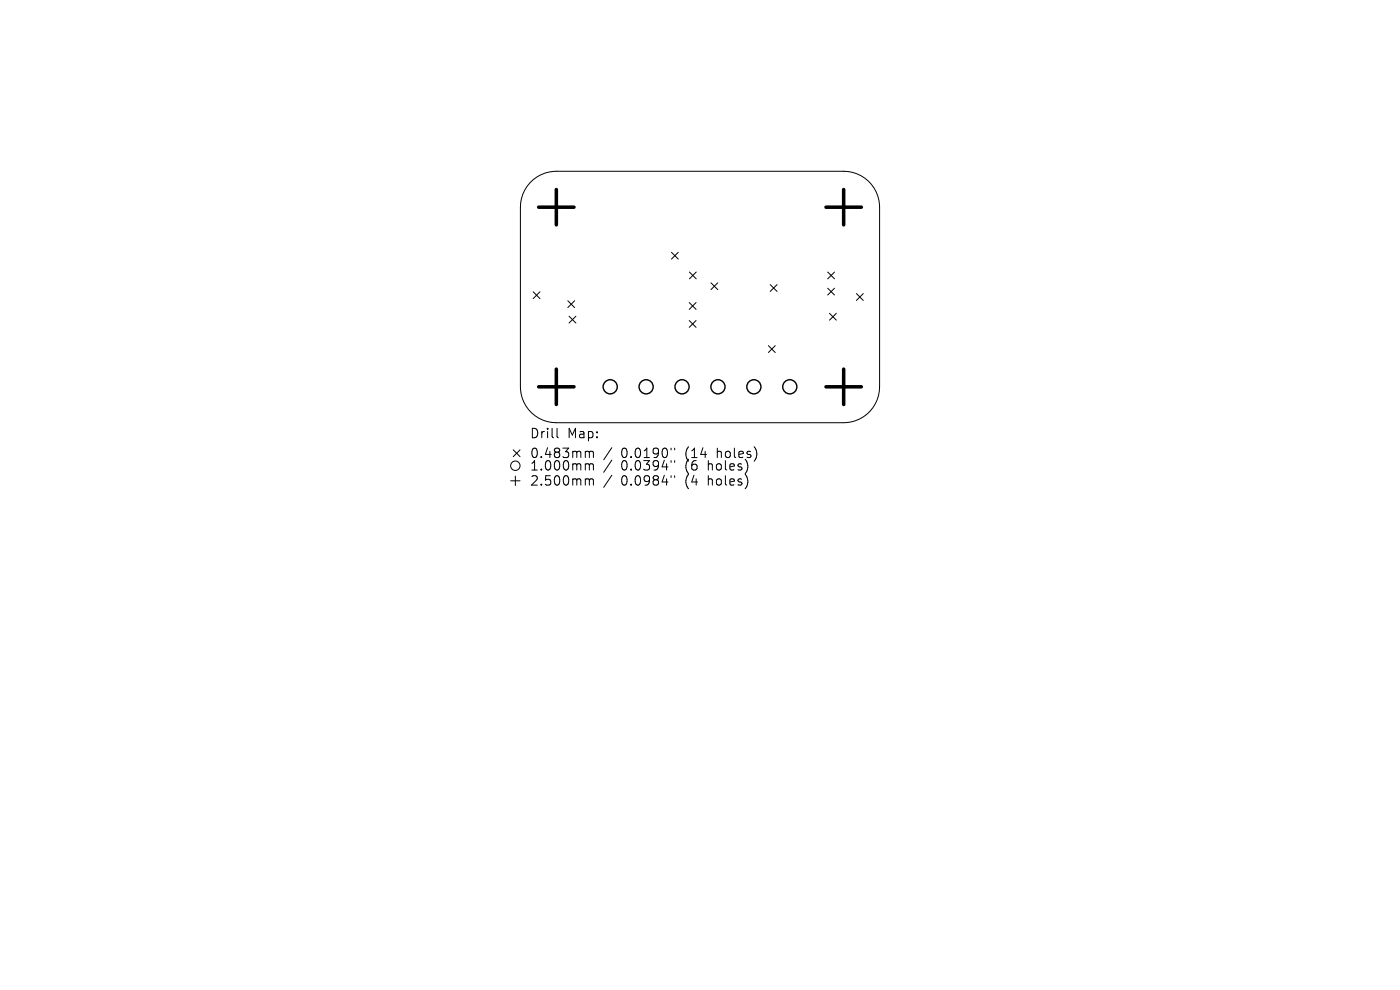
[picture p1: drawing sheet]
<svg xmlns="http://www.w3.org/2000/svg" width="297mm" height="210mm" viewBox="0 0 297 210" stroke-linecap="round" stroke-linejoin="round" font-family="sans-serif">
<defs><g id="words">
<g font-size="2.8">
<text x="112.3" y="93.2">Drill</text>
<text x="120.3" y="93.2">Map:</text>
<text x="112.3" y="97.4">0.483mm</text>
<text x="112.3" y="100.1">1.000mm</text>
<text x="131.8" y="97.4">0.0190&quot;</text>
<text x="131.8" y="100.1">0.0394&quot;</text>
<text x="145.5" y="97.4">(14</text>
<text x="145.5" y="100.1">(6</text>
<text x="150.5" y="100.1">holes)</text>
<text x="152.4" y="97.4">holes)</text>
<text x="112.3" y="103.3">2.500mm</text>
<text x="131.8" y="103.3">0.0984&quot;</text>
<text x="145.5" y="103.3">(4</text>
<text x="150.5" y="103.3">holes)</text>
</g>
</g></defs>
<g fill="none" stroke="#000" stroke-width=".21">
<path d="M112.5 38.7a7.6 7.6 0 0 1 5.5-2.4h61a7.6 7.6 0 0 1 7.6 7.7v38.1a7.6 7.6 0 0 1-7.6 7.6h-61a7.6 7.6 0 0 1-7.6-7.6v-38.1a7.6 7.6 0 0 1 2.1-5.3zM142.4 53.5l1.5 1.5M143.9 53.5l-1.5 1.5M146.3 57.7l1.4 1.5M147.7 57.7l-1.4 1.5M150.8 60l1.5 1.4M152.3 60l-1.5 1.4M175.6 57.7l1.4 1.5M177 57.7l-1.4 1.5M113.1 61.9l1.5 1.4M114.6 61.9l-1.5 1.4M120.5 63.8l1.4 1.5"/>
<path d="M120.7 67.1l1.5 1.4M121.9 63.8l-1.4 1.5M122.2 67.1l-1.5 1.4M146.2 64.2l1.5 1.4M146.2 68l1.5 1.4M147.7 64.2l-1.5 1.4M147.7 68l-1.5 1.4M163 73.3l1.5 1.5M163.4 60.4l1.4 1.4M164.5 73.3l-1.5 1.5M164.8 60.4l-1.4 1.4M175.6 61.1l1.4 1.5"/>
<path d="M176 66.5l1.4 1.4M177 61.1l-1.4 1.5M177.4 66.5l-1.4 1.4M181.7 62.3l1.4 1.4M183.1 62.3l-1.4 1.4M108.9 95.4l1.4 1.5M110.3 95.4l-1.4 1.5M118.2 90.9v1.7l.3 .3M124.5 95.7l.4 .1 .1 .2M124.5 98.4h.2l.3 .3M125 96l.3-.3 .5 .1 .1 1.3M125 96v1.1"/>
<path d="M125 98.7v1M125 98.7l.3-.3 .5 .1 .1 1.2M129.8 95l-1.7 2.5M129.8 97.6l-1.7 2.6M142.4 95.1v.3M142.4 97.7v.4M143.1 95.1v.3M143.1 97.7v.4M108.3 102h2M109.3 101v2M124.5 101.6h.2l.3 .3M125 101.9v1"/>
<path d="M125 101.9l.3-.3 .5 .1 .1 1.2M129.8 100.8l-1.7 2.6M142.4 100.9v.4M143.1 100.9v.4"/>
<circle cx="109.3" cy="98.8" r="1"/>
</g>
<g fill="none" stroke="#000" stroke-width=".3">
<circle cx="129.5" cy="82.1" r="1.5"/>
<circle cx="137.1" cy="82.1" r="1.5"/>
<circle cx="144.7" cy="82.1" r="1.5"/>
<circle cx="152.3" cy="82.1" r="1.5"/>
<circle cx="159.9" cy="82.1" r="1.5"/>
<circle cx="167.6" cy="82.1" r="1.5"/>
</g>
<path d="M114.3 44h7.5M118 40.2v7.5M175.2 44h7.5M179 40.2v7.5M118 78.3v7.5M179 78.3v7.5M114.3 82.1h7.5M175.2 82.1h7.5" fill="none" stroke="#000" stroke-width=".75"/>
<use href="#words"/>
</svg>
